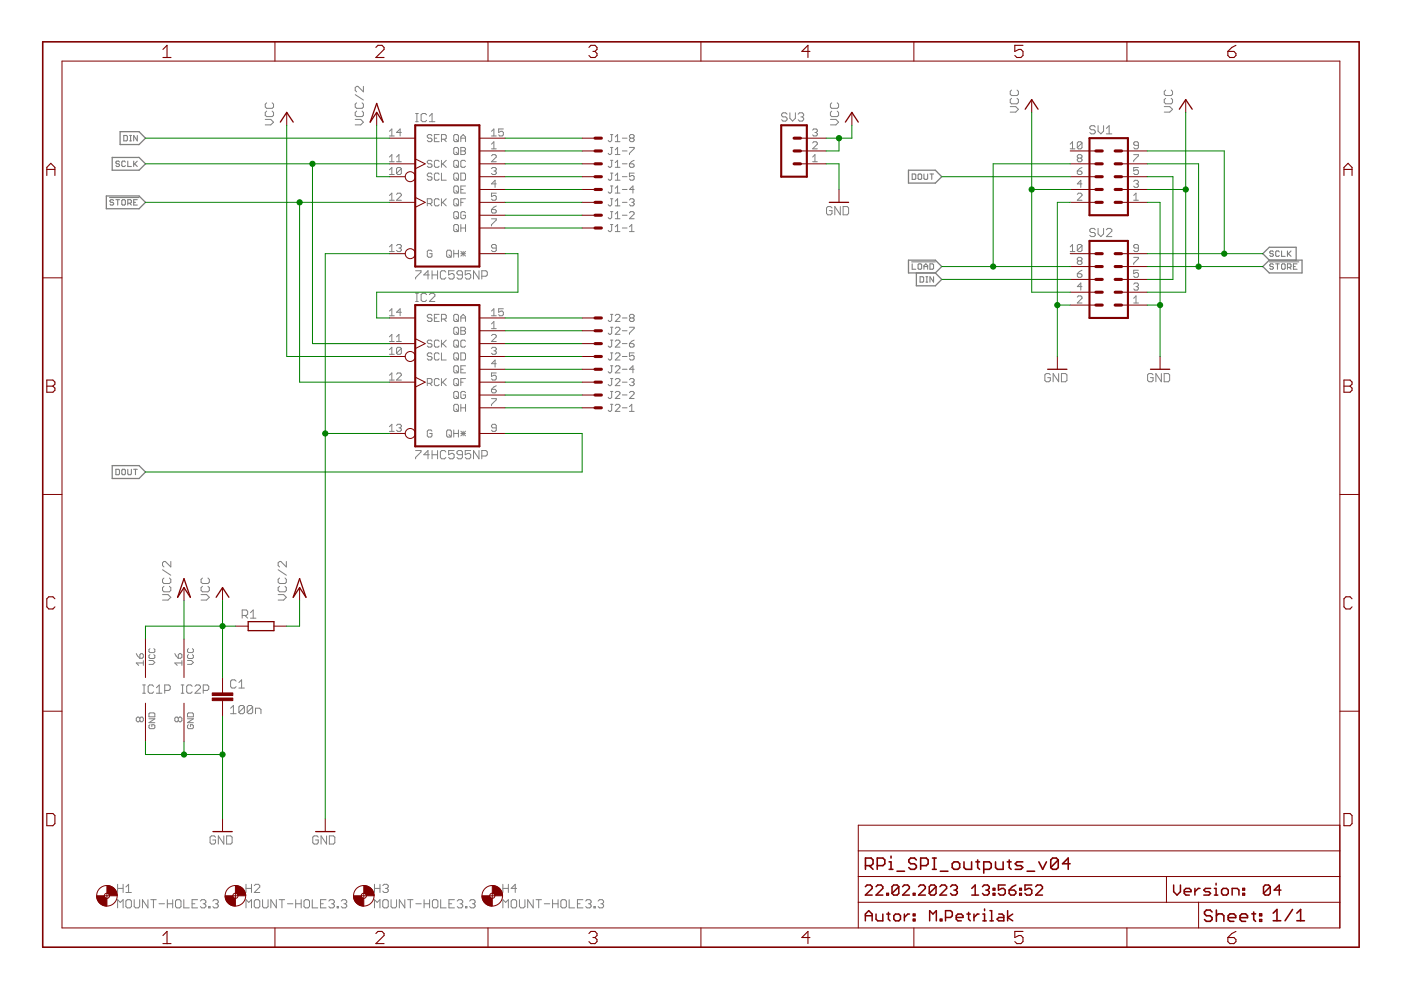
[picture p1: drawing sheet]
<svg xmlns="http://www.w3.org/2000/svg" width="297mm" height="210mm" viewBox="0 0 297 210" stroke-linecap="round" stroke-linejoin="round" font-family="sans-serif">
<g fill="none" stroke="#808080" stroke-width=".21">
<path d="M77 18.3v1.2l-1.1-1.2h-.3l-.3 .3v.6l.3 .3M214.5 19.1l-.3 .3v.6l.3 .3h1.1l.3-.3v-.6l-.3-.3M247.1 19.1l-.3 .3v.6l.3 .3h1.2l.3-.3v-.6l-.3-.3M56.2 25.3h1.2l.6 .6-.6 .6h-1.2M56.5 23.6l-.3 .3v.5l.3 .3h1.2l.3-.3v-.5l-.3-.3M56.5 21.8l-.3 .3v.6l.3 .3h1.2l.3-.3v-.6l-.3-.3M75.3 25.3h1.2l.5 .6-.5 .6h-1.2M75.3 20.1l1.7 1.1M75.6 23.6l-.3 .3v.5l.3 .3h1.2l.2-.3v-.5l-.2-.3M75.6 21.8l-.3 .3v.6l.3 .3h1.2l.2-.3v-.6l-.2-.3M82.6 34.3h1M82.6 37h1"/>
<path d="M82.6 36l.5-.5v1.5M82.6 27.8l.5-.5v1.5M82.6 33.3l.5-.5v1.5M82.6 28.8h1M84.1 34.3h1M84.1 33.3l.5-.5v1.5M85.1 35.8l-.3-.3h-.5l-.2 .3v1M85.1 35.8v1l-.3 .2h-.5l-.2-.2M85.1 35.8l-1 1M85.1 28.1h-1l.7-.8v1.5M88.1 25.8h.6M88.1 24.1h.6"/>
<path d="M88.4 24.1v1.7M90.4 24.3l-.3-.2h-.5l-.3 .2v1.2l.3 .3h.5l.3-.3M91 24.6l.6-.5v1.7M91 25.8h1.2M91.6 28.8l-.2-.3h-.6l-.2 .3v.2l.2 .3h.6l.2 .2-.2 .5h-.6l-.2-.2M91.6 34.2l-.2-.2h-.6l-.2 .2v.3l.2 .2h.6l.2 .5-.2 .3h-.6l-.2-.3M91.6 37l-.2-.3h-.6l-.2 .3v.2l.2 .3h.6l.2 .2-.2 .5h-.6l-.2-.2M92.1 29.3h.5M93.1 37l-.2-.3h-.5l-.3 .3v1l.3 .2h.5l.2-.2M93.1 34.2l-.2-.2h-.5l-.3 .2v1l.3 .3h.5l.2-.3M93.1 28.5h-1v1.5h1M93.6 36.7v1.5h1"/>
<path d="M93.6 29.5h.8l.2-.2v-.5l-.2-.3h-.8v1.5M93.6 34v1.5M93.9 34.7l.7 .8M94.1 29.5l.5 .5M94.6 34l-1 1M96.4 28.5h.5l.3 .3v1l-.3 .2h-.5l-.2-.2v-1zM96.4 31.3h.5l.3 .2v1l-.3 .3h-.5l-.2-.3v-1zM96.4 34h.5l.3 .2v1l-.3 .3h-.5l-.2-.3v-1zM96.4 36.7h.5l.3 .3v1l-.3 .2h-.5l-.2-.2v-1zM96.4 39.4h.5l.3 .3v1l-.3 .2h-.5l-.2-.2v-1zM96.7 32.3l.5 .5M96.7 29.5l.5 .5"/>
<path d="M96.7 35l.5 .5M96.7 37.7l.5 .5M97.7 30v-1l.5-.5 .5 .5v1M97.7 31.3h.7l.3 .2v.3l-.3 .2 .3 .3v.2l-.3 .3h-.7zM97.7 36.7h.7l.3 .3v1l-.3 .2h-.7zM97.7 32h.7M97.7 29.3h1M98.7 34.2l-.3-.2h-.4l-.3 .2v1l.3 .3h.4l.3-.3M98.7 39.4h-1v1.5h1M104.2 30.6l.5-.5v1.5M104.2 27.8l.5-.5v1.5M104.2 31.6h1"/>
<path d="M104.2 33l.3-.2h.5l.2 .2v.3l-1 1h1M104.2 35.8l.3-.3h.5l.2 .3v.2l-.2 .3M104.2 28.8h1M104.7 36.3h.3M105 36.3l.2 .2v.3l-.2 .2h-.5l-.3-.2M105.2 39h-1l.8-.8v1.5M106.7 27.3h-1v.8l.8-.3 .2 .3v.5l-.2 .2h-.5l-.3-.2M129.4 31.3h.5M129.4 34h.5M129.4 36.7h.5M129.4 39.4h.5M129.4 28.5h.5"/>
<path d="M129.7 31.3v1.2l-.3 .3h-.2l-.3-.3M129.7 34v1.2l-.3 .3h-.2l-.3-.3M129.7 36.7v1.3l-.3 .2h-.2l-.3-.2M129.7 39.4v1.3l-.3 .2h-.2l-.3-.2M129.7 28.5v1.3l-.3 .2h-.2l-.3-.2M130.5 32.8h.9M130.5 35.5h.9M130.5 38.2h.9M130.5 30h.9M130.5 29l.4-.5v1.5M130.5 31.8l.4-.5v1.5M130.5 34.5l.4-.5v1.5"/>
<path d="M130.5 37.2l.4-.5v1.5M130.5 39.9l.4-.5v1.5M132 32h.9M132 37.5h.9M132 34.7h.9M132 29.3h.9M133.5 31.3h1v.2l-1 1v.3M133.5 34.7h.7l.3 .3v.2l-.3 .3h-.5l-.2-.3zM133.7 29.3l-.2-.3v-.2l.2-.3h.5l.3 .3v.2l-.3 .3M133.7 29.3h.5M133.7 29.3l-.2 .2v.3l.2 .2h.5l.3-.2v-.3l-.3-.2M134.5 36.7h-1v.8l.4-.3h.3l.3 .3v.5l-.3 .2h-.5l-.2-.2"/>
<path d="M134.5 34l-.6 .2-.4 .5M166.9 24.2l-.3-.3h-.6l-.3 .3v.3l.3 .3h.6l.3 .3v.3l-.3 .3h-.6l-.3-.3M167.5 23.9v1.2l.5 .6 .6-.6v-1.2M169.2 24.2l.3-.3h.6l.3 .3v.3l-.3 .3M169.8 24.8h.3M170.1 24.8l.3 .3v.3l-.3 .3h-.6l-.3-.3M172.3 30.3l.2-.2h.5l.3 .2v.3l-1 1h1M172.3 34.3h1M172.3 27.6l.2-.3h.5l.3 .3v.2l-.3 .3M172.3 33.3l.5-.5v1.5M172.8 28.1h.2M173 28.1l.3 .2v.3l-.3 .2h-.5l-.2-.2"/>
<path d="M176.1 25.3h1.1l.6 .6-.6 .6h-1.1M176.3 23.6l-.2 .3v.5l.2 .3h1.2l.3-.3v-.5l-.3-.3M176.3 21.8l-.2 .3v.6l.2 .3h1.2l.3-.3v-.6l-.3-.3M214.2 22.6h1.1l.6 .6-.6 .6h-1.1M214.5 20.8l-.3 .3v.6l.3 .3h1.1l.3-.3v-.6l-.3-.3M226.9 31.6h1M226.9 30.6l.5-.5v1.5M228.4 36.3h.8l.2 .2v.3l-.2 .2h-.6l-.2-.2zM228.6 33.5l-.2 .3 .2 .5h.6l.2-.3v-.2l-.2-.3M228.6 33.5l-.2-.2 .2-.5h.6l.2 .2v.3l-.2 .2M228.6 33.5h.6M229.4 30.3v1l-.2 .3h-.6l-.2-.3"/>
<path d="M229.4 39h-1l.8-.8v1.5M229.4 30.3l-.2-.2h-.6l-.2 .2v1M229.4 35.5l-.5 .3-.5 .5M229.4 30.3l-1 1M232.2 26.9l-.3-.3h-.5l-.3 .3v.3l.3 .3h.5l.3 .3v.3l-.3 .3h-.5l-.3-.3M232.8 26.6v1.2l.6 .6 .6-.6v-1.2M234.6 28.4h1.1M234.6 27.2l.6-.6v1.8M240.4 32.8h1v.2l-1 1v.3M240.4 38.5l.2-.3h.5l.3 .3v.2l-.3 .3M240.9 39h.2M241.1 39l.3 .2v.3l-.3 .2h-.5l-.2-.2"/>
<path d="M241.4 30.8h-.8l-.2-.2v-.3l.2-.2h.5l.3 .2v1l-.3 .3h-.5l-.2-.3M241.4 35.5h-1v.8l.7-.3 .3 .3v.5l-.3 .2h-.5l-.2-.2M246.8 22.6h1.2l.6 .6-.6 .6h-1.2M247.1 20.8l-.3 .3v.6l.3 .3h1.2l.3-.3v-.6l-.3-.3M82.6 42.5h1M82.6 41.4l.5-.4v1.5M82.6 52.3l.5-.5v1.5M82.6 53.3h1M84.1 41.2l.2-.2h.5l.3 .2v.2l-1 1.1h1M84.1 52.1l.2-.3h.5l.3 .3v.2l-.3 .3M84.6 52.6h.2M84.8 52.6l.3 .3v.2l-.3 .2h-.5l-.2-.2"/>
<path d="M88.1 57.4h1.2v.3l-1.2 1.2v.3M90.6 43.2h.8l.2-.3v-.5l-.2-.3h-.8v1.5M91 58.3h-1.1l.8-.9v1.8M91.1 43.2l.5 .4M91.6 53.3l-.2-.3h-.6l-.2 .3v1l.2 .2h.6l.2-.2v-.5h-.5M91.6 58.3h1.2M91.6 57.4v1.8M92.8 57.4v1.8M93.1 42.4l-.2-.3h-.5l-.3 .3v1l.3 .2h.5l.2-.2M93.6 42.1v1.5M93.9 42.9l.7 .7M94.5 57.7l-.2-.3h-.6l-.3 .3v1.2l.3 .3h.6l.2-.3"/>
<path d="M94.6 42.1l-1 1.1M94.9 53h.5l.3 .3v1l-.3 .2h-.5l-.2-.2v-1zM95.2 54l.5 .5M96.2 53v1.5M96.2 53.8h1M96.3 57.4h-1.2v.9l.6-.3h.3l.3 .3v.6l-.3 .3h-.6l-.3-.3M96.4 42.1h.5l.3 .3v1l-.3 .2h-.5l-.2-.2v-1zM96.4 44.9h.5l.3 .2v1l-.3 .3h-.5l-.2-.3v-1zM96.4 47.6h.5l.3 .3v1l-.3 .2h-.5l-.2-.2v-1zM96.7 40.4l.5 .5M96.7 43.2l.5 .4M96.7 45.9l.5 .5"/>
<path d="M96.7 48.6l.5 .5M97.2 53v1.5M97.7 47.6v1.5M97.7 40.2h.5M97.7 42.9h.5M97.7 48.3h1M97.7 53.8h1M97.7 53.3l1 1M98 58.3h-.8l-.3-.3v-.3l.3-.3h.5l.3 .3v1.2l-.3 .3h-.5l-.3-.3M98.2 53.3v1M98.7 45.1l-.3-.2h-.4l-.3 .2v1l.3 .3h.4l.3-.3v-.5h-.5M98.7 47.6v1.5"/>
<path d="M98.7 42.1h-1v1.5M98.7 53.3l-1 1M99.8 57.4h-1.2v.9l.6-.3h.3l.3 .3v.6l-.3 .3h-.6l-.3-.3M101.6 57.4v1.8l-1.2-1.8v1.8M102.2 58.6h.8l.3-.3v-.6l-.3-.3h-.8v1.8M104.2 44.4h.8l.2 .3v.2l-.2 .3h-.5l-.3-.3zM104.2 46.4h1v.3l-1 .9v.3M105.2 41h-1v.7l.8-.3 .2 .3v.5l-.2 .3h-.5l-.3-.3M105.2 52.6h-.7l-.3-.3v-.2l.3-.3h.5l.2 .3v1l-.2 .2h-.5l-.3-.2M105.2 43.7l-.5 .2-.5 .5M129.4 42.1h.5M129.4 44.9h.5"/>
<path d="M129.4 47.6h.5M129.7 42.1v1.3l-.3 .2h-.2l-.3-.2M129.7 44.9v1.2l-.3 .3h-.2l-.3-.3M129.7 47.6v1.3l-.3 .2h-.2l-.3-.2M130.5 40.9h.9M130.5 43.6h.9M130.5 46.4h.9M130.5 49.1h.9M130.5 48.1l.4-.5v1.5M130.5 42.7l.4-.6v1.5M130.5 45.4l.4-.5v1.5M132 40.2h.9"/>
<path d="M132 42.9h.9M132 45.6h.9M132 48.3h.9M133.5 42.4l.2-.3h.5l.3 .3v.3l-.3 .2M133.5 45.1l.2-.2h.5l.3 .2v.3l-1 1h1M133.5 49.1h1M133.5 48.1l.4-.5v1.5M133.9 42.9h.3M134.2 42.9l.3 .3v.2l-.3 .2h-.5l-.2-.2M134.5 40.2h-1l.7-.8v1.5M176.4 44.1l-.3-.3h-.6l-.3 .3v1.2l.3 .3h.6l.3-.3v-.6h-.6M178.2 43.8v1.8l-1.2-1.8v1.8"/>
<path d="M178.8 43.8h.8l.3 .3v1.2l-.3 .3h-.8zM226.9 53.3h1M226.9 52.3l.5-.5v1.5M228.4 58h.8l.2 .3v.2l-.2 .3h-.6l-.2-.3zM228.4 41.2l.2-.2h.6l.2 .2v.2l-1 1.1h1M228.6 55.3l-.2-.2 .2-.5h.6l.2 .2v.3l-.2 .2M228.6 55.3l-.2 .3 .2 .5h.6l.2-.3v-.2l-.2-.3M228.6 55.3h.6M229.4 52.1v1l-.2 .2h-.6l-.2-.2M229.4 52.1l-.2-.3h-.6l-.2 .3v1M229.4 57.3l-1 .7M229.4 52.1l-1 1"/>
<path d="M232.2 48.7l-.3-.3h-.5l-.3 .3v.3l.3 .3h.5l.3 .3v.3l-.3 .3h-.5l-.3-.3M232.8 48.4v1.2l.6 .6 .6-.6v-1.2M234.6 48.7l.3-.3h.5l.3 .3v.3l-1.1 1.2h1.1M240.4 42.5h1M240.4 54.6h1v.2l-1 1v.3M240.4 41.4l.5-.4v1.5M241.4 52.6h-.8l-.2-.3v-.2l.2-.3h.5l.3 .3v1l-.3 .2h-.5l-.2-.2M241.4 57.3h-1v.7l.5-.2h.2l.3 .2v.5l-.3 .3h-.5l-.2-.3M82.6 66l.5-.5v1.5M82.6 71.4l.5-.5v1.5M82.6 74.1l.5-.5v1.5M82.6 79.6l.5-.5v1.5"/>
<path d="M82.6 72.4h1M82.6 75.1h1M82.6 67h1M84.1 79.3l.2-.2h.5l.3 .2v.3l-1 1h1M84.1 71.4l.5-.5v1.5M84.1 72.4h1M85.1 73.9l-.3-.3h-.5l-.2 .3v1M85.1 73.9v1l-.3 .2h-.5l-.2-.2M85.1 66.2h-1l.7-.7v1.5M85.1 73.9l-1 1M88.1 63.9h.6M88.1 62.2h.6"/>
<path d="M88.4 62.2v1.7M90.4 62.5l-.3-.3h-.5l-.3 .3v1.1l.3 .3h.5l.3-.3M91 62.5l.3-.3h.6l.3 .3v.3l-1.2 1.1h1.2M91.6 66.9l-.2-.2h-.6l-.2 .2v.3l.2 .2h.6l.2 .2-.2 .6h-.6l-.2-.3M91.6 72.3l-.2-.2h-.6l-.2 .2v.3l.2 .3h.6l.2 .5-.2 .2h-.6l-.2-.2M91.6 75.1l-.2-.3h-.6l-.2 .3v.2l.2 .3h.6l.2 .2-.2 .5h-.6l-.2-.2M92.1 67.4h.5M93.1 66.7h-1v1.5h1M93.1 72.3l-.2-.2h-.5l-.3 .2v1.1l.3 .2h.5l.2-.2M93.1 75.1l-.2-.3h-.5l-.3 .3v1l.3 .2h.5l.2-.2M93.6 67.6h.8l.2-.2v-.5l-.2-.2h-.8v1.5M93.6 72.1v1.5"/>
<path d="M93.6 74.8v1.5h1M93.9 72.9l.7 .7M94.1 67.6l.5 .6M94.6 72.1l-1 1M96.4 66.7h.5l.3 .2v1l-.3 .3h-.5l-.2-.3v-1zM96.4 69.4h.5l.3 .2v1l-.3 .3h-.5l-.2-.3v-1zM96.4 72.1h.5l.3 .2v1.1l-.3 .2h-.5l-.2-.2v-1.1zM96.4 74.8h.5l.3 .3v1l-.3 .2h-.5l-.2-.2v-1zM96.4 77.6h.5l.3 .2v1l-.3 .3h-.5l-.2-.3v-1zM96.7 70.4l.5 .5M96.7 73.1l.5 .5M96.7 75.8l.5 .5"/>
<path d="M96.7 78.5l.5 .6M96.7 67.6l.5 .6M97.7 68.2v-1l.5-.5 .5 .5v1M97.7 69.4h.7l.3 .2v.3l-.3 .2 .3 .3v.2l-.3 .3h-.7zM97.7 74.8h.7l.3 .3v1l-.3 .2h-.7zM97.7 70.1h.7M97.7 78.3h.5M97.7 67.4h1M98.7 72.3l-.3-.2h-.4l-.3 .2v1.1l.3 .2h.4l.3-.2M98.7 77.6h-1v1.5h1M104.2 66l.5-.5v1.5M104.2 68.7l.5-.5v1.5"/>
<path d="M104.2 71.2l.3-.3h.5l.2 .3v.2l-1 1h1M104.2 73.9l.3-.3h.5l.2 .3v.2l-.2 .3M104.2 69.7h1M104.2 67h1M104.7 74.4h.3M105 74.4l.2 .2v.3l-.2 .2h-.5l-.3-.2M105.2 79.1h-1v.7l.5-.2h.3l.2 .2v.5l-.2 .3h-.5l-.3-.3M105.2 77.1h-1l.8-.8v1.6M106.7 65.5h-1v.7l.5-.2h.3l.2 .2v.5l-.2 .3h-.5l-.3-.3M129.4 69.4h.5M129.4 72.1h.5M129.4 74.8h.5"/>
<path d="M129.4 77.6h.5M129.4 66.7h.5M129.7 69.4v1.2l-.3 .3h-.2l-.3-.3M129.7 72.1v1.3l-.3 .2h-.2l-.3-.2M129.7 74.8v1.3l-.3 .2h-.2l-.3-.2M129.7 77.6v1.2l-.3 .3h-.2l-.3-.3M129.7 66.7v1.2l-.3 .3h-.2l-.3-.3M130.5 66.9l.2-.2h.5l.2 .2v.3l-.9 1h.9M130.5 69.6l.2-.2h.5l.2 .2v.3l-.9 1h.9M130.5 75.1l.2-.3h.5l.2 .3v.2l-.9 1h.9M130.5 77.8l.2-.2h.5l.2 .2v.2l-.9 1.1h.9M130.5 72.3l.2-.2h.5l.2 .2v.3l-.9 1h.9"/>
<path d="M132 70.1h.9M132 78.3h.9M132 75.6h.9M132 72.9h.9M132 67.4h.9M133.5 69.4h1v.2l-1 1v.3M133.5 72.9h.7l.3 .2v.3l-.3 .2h-.5l-.2-.2zM133.7 67.4l-.2-.2v-.3l.2-.2h.5l.3 .2v.3l-.3 .2M133.7 67.4h.5M133.7 67.4l-.2 .2v.3l.2 .3h.5l.3-.3v-.3l-.3-.2M134.5 74.8h-1v.8l.4-.3h.3l.3 .3v.5l-.3 .2h-.5l-.2-.2M134.5 78.3h-1l.7-.7v1.5"/>
<path d="M134.5 72.1l-.6 .2-.4 .6M222.7 79.5l-.3-.3h-.6l-.3 .3v1.1l.3 .3h.6l.3-.3v-.5h-.6M224.5 79.2v1.7l-1.2-1.7v1.7M225 79.2h.9l.3 .3v1.1l-.3 .3h-.9zM228.4 63l.2-.3h.6l.2 .3v.2l-1 1h1M229.4 60.8h-1l.8-.8v1.5M240.4 63.2l.5-.5v1.5M240.4 60.3l.2-.3h.5l.3 .3v.2l-.3 .3M240.4 64.2h1M240.9 60.8h.2M241.1 60.8l.3 .2v.3l-.3 .2h-.5l-.2-.2M244.5 79.5l-.3-.3h-.6l-.3 .3v1.1l.3 .3h.6l.3-.3v-.5h-.6"/>
<path d="M246.2 79.2v1.7l-1.1-1.7v1.7M246.8 79.2h.9l.3 .3v1.1l-.3 .3h-.9zM82.6 90.5l.5-.5v1.5M82.6 80.6h1M82.6 91.5h1M84.1 90.2l.2-.2h.5l.3 .2v.3l-.3 .2M84.6 90.7h.2M84.8 90.7l.3 .3v.2l-.3 .3h-.5l-.2-.3M88.1 95.5h1.2v.3l-1.2 1.2v.3M90.6 81.3h.8l.2-.3v-.5l-.2-.2h-.8v1.5M91 96.4h-1.1l.8-.9v1.8M91.1 81.3l.5 .5"/>
<path d="M91.6 91.4l-.2-.2h-.6l-.2 .2v1l.2 .3h.6l.2-.3v-.5h-.5M91.6 95.5v1.8M91.6 96.4h1.2M92.8 95.5v1.8M93.1 80.5l-.2-.2h-.5l-.3 .2v1l.3 .3h.5l.2-.3M93.6 80.3v1.5M93.9 81l.7 .8M94.5 95.8l-.2-.3h-.6l-.3 .3v1.2l.3 .3h.6l.2-.3M94.6 80.3l-1 1M94.9 91.2h.5l.3 .2v1l-.3 .3h-.5l-.2-.3v-1zM95.2 92.2l.5 .5M96.2 91.2v1.5"/>
<path d="M96.2 91.9h1M96.3 95.5h-1.2v.9l.6-.3h.3l.3 .3v.6l-.3 .3h-.6l-.3-.3M96.4 80.3h.5l.3 .2v1l-.3 .3h-.5l-.2-.3v-1zM96.4 83h.5l.3 .2v1l-.3 .3h-.5l-.2-.3v-1zM96.4 85.7h.5l.3 .3v1l-.3 .2h-.5l-.2-.2v-1zM96.7 81.3l.5 .5M96.7 84l.5 .5M96.7 86.7l.5 .5M97.2 91.2v1.5M97.7 85.7v1.5M97.7 81h.5M97.7 86.5h1"/>
<path d="M97.7 91.9h1M97.7 91.4l1 1M98 96.4h-.8l-.3-.3v-.3l.3-.3h.5l.3 .3v1.2l-.3 .3h-.5l-.3-.3M98.2 91.4v1M98.7 83.2l-.3-.2h-.4l-.3 .2v1l.3 .3h.4l.3-.3v-.5h-.5M98.7 85.7v1.5M98.7 80.3h-1v1.5M98.7 91.4l-1 1M99.8 95.5h-1.2v.9l.6-.3h.3l.3 .3v.6l-.3 .3h-.6l-.3-.3M101.6 95.5v1.8l-1.2-1.8v1.8M102.2 96.7h.8l.3-.3v-.6l-.3-.3h-.8v1.8M104.2 82.5h.8l.2 .3v.2l-.2 .3h-.5l-.3-.3z"/>
<path d="M104.2 84.5h1v.3l-1 1v.2M105.2 90.7h-.7l-.3-.2v-.3l.3-.2h.5l.2 .2v1l-.2 .3h-.5l-.3-.3M105.2 81.8l-1 .7M129.4 80.3h.5M129.4 83h.5M129.4 85.7h.5M129.7 80.3v1.2l-.3 .3h-.2l-.3-.3M129.7 83v1.2l-.3 .3h-.2l-.3-.3M129.7 85.7v1.3l-.3 .2h-.2l-.3-.2M130.5 80.5l.2-.2h.5l.2 .2v.3l-.9 1h.9M130.5 83.2l.2-.2h.5l.2 .2v.3l-.9 1h.9M130.5 86l.2-.3h.5l.2 .3v.2l-.9 1h.9"/>
<path d="M132 81h.9M132 83.7h.9M132 86.5h.9M133.5 83.2l.2-.2h.5l.3 .2v.3l-1 1h1M133.5 80.5l.2-.2h.5l.3 .2v.3l-.3 .2M133.5 87.2h1M133.5 86.2l.4-.5v1.5M133.9 81h.3M134.2 81l.3 .3v.2l-.3 .3h-.5l-.2-.3M36.2 119v1.2l-1.1-1.2h-.3l-.3 .3v.6l.3 .3M60.7 119v1.2l-1.2-1.2h-.2l-.3 .3v.6l.3 .3M28.9 138.6l.8 1"/>
<path d="M29.9 138.6h.2l.3 .2v.5l-.3 .3h-.4v-.8zM31.8 137.5l-.2 .2v.5l.2 .2h.8l.2-.2v-.5l-.2-.2M31.8 138.8l-.2 .2v.4l.2 .2h.8l.2-.2v-.4l-.2-.2M34.5 126.1h1.1l.6 .5-.6 .6h-1.1M34.5 120.8l1.7 1.2M34.8 124.3l-.3 .3v.6l.3 .3h1.1l.3-.3v-.6l-.3-.3M34.8 122.6l-.3 .3v.5l.3 .3h1.1l.3-.3v-.5l-.3-.3M37.1 138.6l.7 1M37.8 138.8l.3-.2h.2l.3 .2v.5l-.3 .3h-.5zM40 138.8l-.2 .2v.4l.2 .2h.8l.2-.2v-.4l-.2-.2M40 137.5l-.2 .2v.5l.2 .2h.8l.2-.2v-.5l-.2-.2M42.6 126.1h1.2l.6 .5-.6 .6h-1.2"/>
<path d="M42.9 124.3l-.3 .3v.6l.3 .3h1.2l.3-.3v-.6l-.3-.3M42.9 122.6l-.3 .3v.5l.3 .3h1.2l.3-.3v-.5l-.3-.3M51.4 130.5h.8l.3-.3v-.6l-.3-.3h-.8v1.8M51.9 130.5l.6 .6M53.1 129.9l.6-.6v1.8M53.1 131.1h1.2M59 126.1h1.1l.6 .5-.6 .6h-1.1M59 120.8l1.7 1.2M59.3 124.3l-.3 .3v.6l.3 .3h1.1l.3-.3v-.6l-.3-.3M59.3 122.6l-.3 .3v.5l.3 .3h1.1l.3-.3v-.5l-.3-.3M29.7 152.3v.5M29.7 152.3l-.3-.3h-.3l-.2 .3v.5l.2 .2h.3l.3-.2"/>
<path d="M29.7 152.3l.2-.3h.2l.3 .3v.5l-.3 .2h-.2l-.2-.2M30.2 147h.6M30.2 145.2h.6M30.4 140.1v1M30.4 140.6h-1.5l.5 .5M30.5 145.2v1.8M31.6 151.3l.2-.1h.8l.2 .1v.7h-1.2zM31.6 152.4h1.2l-1.2 .8h1.2M31.6 140h.8l.4 .5-.4 .4h-.8M31.8 153.6l-.2 .3v.4l.2 .2h.8l.2-.2v-.4l-.2-.3h-.4v.5M32.6 145.5l-.3-.3h-.6l-.3 .3v1.2l.3 .3h.6l.3-.3M33.2 147h1.1"/>
<path d="M33.2 145.8l.6-.6v1.8M34.9 146.4h.9l.3-.3v-.6l-.3-.3h-.9v1.8M37.8 152.3l.3-.3h.2l.3 .3v.5l-.3 .2h-.2l-.3-.2M37.8 152.3l-.2-.3h-.3l-.2 .3v.5l.2 .2h.3l.2-.2M37.8 152.3v.5M38.4 147h.6M38.4 145.2h.6M38.6 140.6h-1.5l.5 .5M38.6 140.1v1M38.7 145.2v1.8M39.8 152.4h1.2l-1.2 .8h1.2M39.8 151.3l.2-.1h.8l.2 .1v.7h-1.2z"/>
<path d="M39.8 140h.8l.4 .5-.4 .4h-.8M40 153.6l-.2 .3v.4l.2 .2h.8l.2-.2v-.4l-.2-.3h-.4v.5M40.7 145.5l-.3-.3h-.5l-.3 .3v1.2l.3 .3h.5l.3-.3M41.3 145.5l.3-.3h.6l.3 .3v.3l-1.2 1.2h1.2M43.1 146.4h.9l.3-.3v-.6l-.3-.3h-.9v1.8M48.9 150.2l.6-.6v1.7M48.9 151.3h1.2M50.1 144.4l-.3-.3h-.6l-.3 .3v1.2l.3 .3h.6l.3-.3M50.7 145.9h1.1M50.7 144.7l.5-.6v1.8M51.8 149.9v1.1l-.3 .3h-.6l-.2-.3M51.8 149.9l-.3-.3h-.6l-.2 .3v1.1"/>
<path d="M51.8 149.9l-1.1 1.1M53.6 149.9v1.1l-.3 .3h-.6l-.3-.3M53.6 149.9l-.3-.3h-.6l-.3 .3v1.1M53.6 149.9l-1.2 1.1M54.2 151.3v-1.1h.8l.3 .3v.8M45.7 177.5l-.3-.3h-.6l-.3 .3v1.2l.3 .3h.6l.3-.3v-.6h-.6M47.5 177.2v1.8l-1.2-1.8v1.8M48 177.2h.9l.3 .3v1.2l-.3 .3h-.9zM67.5 177.5l-.3-.3h-.6l-.3 .3v1.2l.3 .3h.6l.3-.3v-.6h-.6M69.2 177.2v1.8l-1.1-1.8v1.8M69.8 177.2h.9l.3 .3v1.2l-.3 .3h-.9zM24.9 187.5v1.7"/>
<path d="M24.9 192.5v-1.7l.6 .5 .6-.5v1.7M24.9 188.4h1.2M26.1 187.5v1.7M26.7 189.2h1.2M26.7 188.1l.6-.6v1.7M27 190.8h.6l.3 .3v1.1l-.3 .3h-.6l-.3-.3v-1.1zM28.4 190.8v1.4l.3 .3h.6l.3-.3v-1.4M31.4 190.8v1.7l-1.2-1.7v1.7M32 190.8h1.1M32.5 190.8v1.7M33.7 191.6h1.2M35.5 191.6h1.1"/>
<path d="M35.5 190.8v1.7M36.6 190.8v1.7M37.5 190.8h.6l.3 .3v1.1l-.3 .3h-.6l-.3-.3v-1.1zM39 190.8v1.7h1.1M40.7 191.6h.6M41.9 190.8h-1.2v1.7h1.2M42.5 191.1l.3-.3h.5l.3 .3v.2l-.3 .3M43.1 191.6h.2M43.3 191.6l.3 .3v.3l-.3 .3h-.5l-.3-.3M44.2 192.2h.3v.3h-.3zM45.1 191.1l.3-.3h.6l.3 .3v.2l-.3 .3M45.7 191.6h.3"/>
<path d="M46 191.6l.3 .3v.3l-.3 .3h-.6l-.3-.3M52.2 187.5v1.7M52.2 192.5v-1.7l.5 .5 .6-.5v1.7M52.2 188.4h1.1M53.3 187.5v1.7M53.9 187.8l.3-.3h.6l.3 .3v.3l-1.2 1.1h1.2M54.2 190.8h.6l.3 .3v1.1l-.3 .3h-.6l-.3-.3v-1.1zM55.7 190.8v1.4l.3 .3h.5l.3-.3v-1.4M58.6 190.8v1.7l-1.2-1.7v1.7M59.2 190.8h1.1M59.8 190.8v1.7M60.9 191.6h1.2"/>
<path d="M62.7 191.6h1.2M62.7 190.8v1.7M63.9 190.8v1.7M64.7 190.8h.6l.3 .3v1.1l-.3 .3h-.6l-.2-.3v-1.1zM66.2 190.8v1.7h1.2M68 191.6h.5M69.1 190.8h-1.1v1.7h1.1M69.7 191.1l.3-.3h.6l.3 .3v.2l-.3 .3M70.3 191.6h.3M70.6 191.6l.3 .3v.3l-.3 .3h-.6l-.3-.3M71.5 192.2h.3v.3h-.3zM72.3 191.1l.3-.3h.6l.3 .3v.2l-.3 .3"/>
<path d="M72.9 191.6h.3M73.2 191.6l.3 .3v.3l-.3 .3h-.6l-.3-.3M79.4 187.5v1.7M79.4 192.5v-1.7l.6 .5 .6-.5v1.7M79.4 188.4h1.2M80.6 187.5v1.7M81.2 187.8l.2-.3h.6l.3 .3v.3l-.3 .3M81.4 190.8h.6l.3 .3v1.1l-.3 .3h-.6l-.2-.3v-1.1zM81.7 188.4h.3M82 188.4l.3 .3v.2l-.3 .3h-.6l-.2-.3M82.9 190.8v1.4l.3 .3h.6l.3-.3v-1.4M85.8 190.8v1.7l-1.1-1.7v1.7"/>
<path d="M86.4 190.8h1.2M87 190.8v1.7M88.2 191.6h1.1M89.9 191.6h1.2M89.9 190.8v1.7M91.1 190.8v1.7M92 190.8h.6l.2 .3v1.1l-.2 .3h-.6l-.3-.3v-1.1zM93.4 190.8v1.7h1.2M95.2 191.6h.6M96.4 190.8h-1.2v1.7h1.2M96.9 191.1l.3-.3h.6l.3 .3v.2l-.3 .3M97.5 191.6h.3"/>
<path d="M97.8 191.6l.3 .3v.3l-.3 .3h-.6l-.3-.3M98.7 192.2h.3v.3h-.3zM99.6 191.1l.3-.3h.6l.2 .3v.2l-.2 .3M100.2 191.6h.3M100.5 191.6l.2 .3v.3l-.2 .3h-.6l-.3-.3M106.6 187.5v1.7M106.6 192.5v-1.7l.6 .5 .6-.5v1.7M106.6 188.4h1.2M107.8 187.5v1.7M108.7 190.8h.5l.3 .3v1.1l-.3 .3h-.5l-.3-.3v-1.1zM109.5 188.4h-1.1l.8-.9v1.7M110.1 190.8v1.4l.3 .3h.6l.3-.3v-1.4"/>
<path d="M113.1 190.8v1.7l-1.2-1.7v1.7M113.6 190.8h1.2M114.2 190.8v1.7M115.4 191.6h1.2M117.2 191.6h1.1M117.2 190.8v1.7M118.3 190.8v1.7M119.2 190.8h.6l.3 .3v1.1l-.3 .3h-.6l-.3-.3v-1.1zM120.7 190.8v1.7h1.1M122.4 191.6h.6M123.6 190.8h-1.2v1.7h1.2M124.2 191.1l.3-.3h.6l.2 .3v.2l-.2 .3"/>
<path d="M124.8 191.6h.3M125.1 191.6l.2 .3v.3l-.2 .3h-.6l-.3-.3M125.9 192.2h.3v.3h-.3zM126.8 191.1l.3-.3h.6l.3 .3v.2l-.3 .3M127.4 191.6h.3M127.7 191.6l.3 .3v.3l-.3 .3h-.6l-.3-.3"/>
</g>
<path d="M23.8 33.4h5.7l1.3 1.3-1.3 1.4h-5.7zM25.5 27.9h4l1.3 1.4-1.3 1.3h-4zM192.6 36.1h5.7l1.4 1.4-1.4 1.3h-5.7zM22.5 41.6h7l1.3 1.3-1.3 1.4h-7zM192.6 55.2h5.7l1.4 1.3-1.4 1.4h-5.7zM194.3 57.9v2.7h4l1.4-1.4-1.4-1.3M267.7 56.5l1.4-1.3h7v2.7h-7zM269.1 55.2l-1.4-1.4 1.4-1.4h5.7v2.8M23.8 98.7h5.7l1.3 1.4-1.3 1.4h-5.7z" fill="none" stroke="#808080" stroke-width=".28"/>
<g fill="none" stroke="#808080" stroke-width=".23">
<path d="M25.3 34.4l-.2-.2h-.3l-.2 .2 .2 .3h.3l.2 .2-.2 .4h-.3l-.2-.2M26.2 28.7h.6l.2 .2v.8l-.2 .2h-.6zM26.6 34.4l-.2-.2h-.4l-.2 .2v.7l.2 .2h.4l.2-.2M27.1 34.2v1.1h.8M27.5 29.9h.4M27.5 28.7h.4M27.7 28.7v1.2M28.3 34.2v1.1M28.5 34.7l.6 .6M29.1 28.7v1.2l-.8-1.2v1.2M29.1 34.2l-.8 .7M193.4 36.9h.6l.2 .2v.7l-.2 .2h-.6z"/>
<path d="M194.8 36.9h.4l.2 .2v.7l-.2 .2h-.4l-.2-.2v-.7zM195.9 36.9v.9l.2 .2h.4l.2-.2v-.9M197.2 36.9h.7M197.5 36.9v1.1M23.2 41.9h6.3M24.1 42.5l-.2-.2h-.4l-.2 .4 .2 .2h.4l.2 .4-.2 .2h-.4l-.2-.2M24.6 42.3h.7M25 42.3v1.2M26 42.3h.4l.2 .2v.8l-.2 .2h-.4l-.2-.2v-.8zM27.1 43.1h.6l.2-.2v-.4l-.2-.2h-.6v1.2M27.5 43.1l.4 .4M28.3 42.9h.4"/>
<path d="M29.1 42.3h-.8v1.2h.8M193.3 55.5h5M193.4 55.9v1.2h.8M194.8 55.9h.4l.2 .2v.8l-.2 .2h-.4l-.2-.2v-.8zM195.1 58.7h.5l.2 .2v.7l-.2 .2h-.5zM195.9 56.5h.8M195.9 57.1v-.8l.4-.4 .4 .4v.8M196.3 59.8h.4M196.3 58.7h.4M196.5 58.7v1.1M197.2 55.9h.5l.2 .2v.8l-.2 .2h-.5zM197.9 58.7v1.1l-.7-1.1v1.1"/>
<path d="M269.1 55.5h6.3M270 56.1l-.2-.2h-.4l-.2 .4 .2 .2h.4l.2 .4-.2 .2h-.4l-.2-.2M270 53.4l-.2-.2h-.4l-.2 .4 .2 .2h.4l.2 .4-.2 .2h-.4l-.2-.2M270.5 55.9h.7M270.8 55.9v1.2M271.2 53.4l-.2-.2h-.3l-.2 .2v.8l.2 .2h.3l.2-.2M271.7 53.2v1.2h.8M271.9 55.9h.4l.2 .2v.8l-.2 .2h-.4l-.2-.2v-.8zM273 56.7h.5l.2-.2v-.4l-.2-.2h-.5v1.2M273 53.2v1.2M273.2 53.8l.5 .6M273.3 56.7l.4 .4"/>
<path d="M273.7 53.2l-.7 .8M274.2 56.5h.4M275 55.9h-.8v1.2h.8M24.6 99.5h.5l.2 .2v.8l-.2 .1h-.5zM26 99.5h.4l.2 .2v.8l-.2 .1h-.4l-.2-.1v-.8zM27.1 99.5v1l.2 .1h.4l.2-.1v-1M28.3 99.5h.8M28.7 99.5v1.1"/>
</g>
<g fill="none" stroke="#800000" stroke-width=".21">
<path d="M13.1 13h271v183.7h-271zM58.3 8.9v4.1M103.5 8.9v4.1M148.6 8.9v4.1M193.8 8.9v4.1M238.9 8.9v4.1M60.8 23.8v2.8M79.9 23.8v2.8M82.6 34.7h5.4M82.6 37.5h3.3M82.6 29.3h5.4M88 33.7l2.1 1-2.1 1.1"/>
<path d="M101.6 32h5.5M101.6 34.7h5.5M101.6 37.5h5.5M101.6 29.3h5.5M123.4 32h2.8M123.4 34.7h2.8M123.4 37.5h2.8M123.4 29.3h2.8M169.7 32h5.5M169.7 34.7h5.5M169.7 29.3h5.5M180.6 23.8v2.8"/>
<path d="M218.7 21.1v2.7M226.9 32h5.4M226.9 34.7h5.4M226.9 37.5h5.4M237.8 32h5.4M237.8 34.7h5.4M237.8 37.5h5.4M251.4 21.1v2.7M9.1 58.9h4M82.6 42.9h5.4M82.6 53.8h3.3M88 41.8l2.1 1.1-2.1 1.1"/>
<path d="M101.6 40.2h5.5M101.6 42.9h5.5M101.6 45.6h5.5M101.6 48.3h5.5M101.6 53.8h5.5M123.4 40.2h2.8M123.4 42.9h2.8M123.4 45.6h2.8M123.4 48.3h2.8M177.9 40.2v2.7M226.9 40.2h5.4M226.9 42.9h5.4"/>
<path d="M226.9 53.8h5.4M226.9 59.2h5.4M226.9 56.5h5.4M237.8 40.2h5.4M237.8 42.9h5.4M237.8 53.8h5.4M237.8 59.2h5.4M237.8 56.5h5.4M284.1 58.9h4.1M82.6 72.9h5.4M82.6 75.6h3.3M82.6 67.4h5.4"/>
<path d="M88 71.8l2.1 1.1-2.1 1M88 80l2.1 1-2.1 1.1M101.6 70.1h5.5M101.6 72.9h5.5M101.6 75.6h5.5M101.6 78.3h5.5M101.6 67.4h5.5M123.4 70.1h2.8M123.4 72.9h2.8M123.4 75.6h2.8M123.4 78.3h2.8M123.4 67.4h2.8"/>
<path d="M224.2 75.6v2.7M226.9 64.7h5.4M226.9 62h5.4M237.8 64.7h5.4M237.8 62h5.4M246 75.6v2.7M82.6 81h5.4M82.6 91.9h3.3M101.6 81h5.5M101.6 83.8h5.5M101.6 86.5h5.5M101.6 91.9h5.5"/>
<path d="M123.4 81h2.8M123.4 83.8h2.8M123.4 86.5h2.8M9.1 104.8h4M284.1 104.8h4.1M30.8 135.5v8.2M39 124.6v2.7M39 135.5v8.2M47.2 124.6v2.7M49.9 132.8h2.7M58.1 132.8h2.7M63.5 124.6v2.7"/>
<path d="M9.1 150.8h4M30.8 149.1v8.2M39 149.1v8.2M47.2 143.7v3.2M47.2 148.5v3.3M284.1 150.8h4.1M47.2 173.6v2.7M69 173.6v2.7M284.1 175h-102.1v21.7M22.1 189.9h1.1M22.7 189.4v1.1M49.4 189.9h1"/>
<path d="M49.9 189.4v1.1M58.3 196.7v4.1M76.6 189.9h1.1M77.1 189.4v1.1M103.5 196.7v4.1M103.8 189.9h1.1M104.4 189.4v1.1M148.6 196.7v4.1M182 191.3h102.1M182 185.8h102.1M182 180.4h102.1M193.8 196.7v4.1"/>
<path d="M238.9 196.7v4.1M247.3 185.8v5.5M254.1 191.3v5.4"/>
<circle cx="87" cy="37.5" r="1.06"/>
<circle cx="87" cy="53.8" r="1.06"/>
<circle cx="87" cy="75.6" r="1.06"/>
<circle cx="87" cy="91.9" r="1.06"/>
<circle cx="22.7" cy="189.9" r="2.18"/>
<circle cx="22.7" cy="189.9" r=".55"/>
<circle cx="49.9" cy="189.9" r="2.18"/>
<circle cx="49.9" cy="189.9" r=".55"/>
<circle cx="77.1" cy="189.9" r="2.18"/>
<circle cx="77.1" cy="189.9" r=".55"/>
<circle cx="104.4" cy="189.9" r="2.18"/>
<circle cx="104.4" cy="189.9" r=".55"/>
</g>
<g fill="none" stroke="#800000" stroke-width=".34">
<path d="M9.1 8.9h279.1v191.9h-279.1zM183.5 183.5h1.2l.4-.4v-.8l-.4-.4h-1.2v2.4M184.3 183.5l.8 .8M186 183.5h1.2l.4-.4v-.8l-.4-.4h-1.2v2.4M188.5 182.7h.4v1.6M188.5 184.3h.8M188.9 181.5v.4M190.2 184.7h1.6M194.3 182.3l-.4-.4h-.8l-.4 .4v.4l.4 .4h.8l.4 .4v.4l-.4 .4h-.8l-.4-.4M195.2 183.5h1.2l.4-.4v-.8l-.4-.4h-1.2v2.4M197.7 181.9h.8M197.7 184.3h.8"/>
<path d="M198.1 181.9v2.4M199.4 184.7h1.6M202.3 182.7h.8l.4 .4v.8l-.4 .4h-.8l-.4-.4v-.8zM204.4 182.7v1.2l.4 .4h1.2v-1.6M206.9 182.7h.8M207.3 182.3v1.6l.4 .4M208.6 184.3h1.2l.4-.4v-.8l-.4-.4h-1.2v2.4M211.1 182.7v1.2l.4 .4h1.2v-1.6M213.6 182.7h.8M214 182.3v1.6l.4 .4M216.9 182.7h-1.3l-.4 .4 .4 .4h.9l.4 .4-.4 .4h-1.3M217.8 184.7h1.6"/>
<path d="M220.3 182.7l.8 1.6 .8-1.6M224.4 182.3l-.4-.4h-.8l-.4 .4v1.6M224.4 182.3v1.6l-.4 .4h-.8l-.4-.4M224.4 182.3l-1.6 1.6M226.9 183.1h-1.6l1.2-1.2v2.4M257 193.4l-.4-.4h-.8l-.4 .4v.4l.4 .4h.8l.4 .4v.4l-.4 .3h-.8l-.4-.3M257.9 193v2.3M257.9 194.2l.4-.4h.8l.4 .4v1.1M260.4 194.6h1.6v-.4l-.4-.4h-.8l-.4 .4v.8l.4 .3h.8M262.9 194.6h1.6v-.4l-.4-.4h-.8l-.4 .4v.8l.4 .3h.8M265.4 193.8h.8M265.8 193.4v1.6l.4 .3"/>
<path d="M267.1 193.8h.4v.4h-.4zM267.1 195h.4v.3h-.4zM269.9 193.6l.8-.8v2.4M269.9 195.2h1.6M274 192.8l-1.5 2.4M275 195.2h1.6M275 193.6l.8-.8v2.4"/>
</g>
<g fill="none" stroke="#800000" stroke-width=".32">
<path d="M183.5 188l.3-.4h.8l.3 .4v.4l-1.4 1.4h1.4M183.5 195.2v-1.4l.7-.7 .7 .7v1.4M183.5 194.2h1.4M185.7 188l.4-.4h.7l.4 .4v.4l-1.5 1.4h1.5M185.7 193.8v1.1l.4 .3h1.1v-1.4M188 189.4h.4v.4h-.4zM188 193.8h.7M188.4 193.4v1.5l.3 .3M189.5 194.2l.4-.4h.7l.3 .4v.7l-.3 .3h-.7l-.4-.3zM190.6 188v1.4l-.4 .4h-.7l-.4-.4M190.6 188l-.4-.4h-.7l-.4 .4v1.4M190.6 188l-1.5 1.4"/>
<path d="M191.4 188l.3-.4h.7l.4 .4v.4l-1.4 1.4h1.4M191.7 193.8v1.4M192.8 193.8h-.3l-.8 .7M193.6 189.4h.4v.4h-.4zM193.6 193.8h.4v.4h-.4zM193.6 194.9h.4v.3h-.4zM194.8 188l.3-.4h.7l.4 .4v.4l-1.4 1.4h1.4M197.1 195.2v-2.1l.7 .7 .7-.7v2.1M198.5 188v1.4l-.4 .4h-.7l-.4-.4M198.5 188l-.4-.4h-.7l-.4 .4v1.4M198.5 188l-1.5 1.4M199.3 188l.3-.4h.7l.4 .4v.4l-1.4 1.4h1.4"/>
<path d="M199.3 194.9h.4v.3h-.4zM200.5 194.5h1l.4-.3v-.8l-.4-.3h-1v2.1M201.5 188l.4-.4h.7l.4 .4v.4l-.4 .3M202.2 188.7h.4M202.6 188.7l.4 .4v.3l-.4 .4h-.7l-.4-.4M202.7 194.5h1.5v-.3l-.4-.4h-.7l-.4 .4v.7l.4 .3h.7M205 193.8h.7M205.4 193.4v1.5l.3 .3M206 189.8h1.5M206 188.4l.8-.8v2.2M206.5 193.8v1.4M207.6 193.8h-.4l-.7 .7"/>
<path d="M208.3 188l.4-.4h.7l.3 .4v.4l-.3 .3M208.4 195.2h.7M208.4 193.8h.3v1.4M208.7 192.7v.4M209 188.7h.4M209.4 188.7l.3 .4v.3l-.3 .4h-.7l-.4-.4M209.9 195.2h.7M209.9 193.1h.3v2.1M210.6 189.4h.3v.4h-.3zM210.6 188.4h.3v.3h-.3zM211.8 193.8h.7l.3 .4v1h-1l-.4-.3 .4-.4h1M213.1 187.6h-1.4v1.1l.7-.3h.4l.3 .3v.7l-.3 .4h-.8l-.3-.4"/>
<path d="M213.6 193.1v2.1M214 188.7h1l.4 .4v.3l-.4 .4h-.7l-.3-.4zM214.7 193.8l-1.1 .7 1.1 .7M215.4 187.6l-.7 .4-.7 .7M216.2 189.4h.4v.4h-.4zM216.2 188.4h.4v.3h-.4zM218.8 187.6h-1.5v1.1l.7-.3h.4l.4 .3v.7l-.4 .4h-.7l-.4-.4M219.6 188l.3-.4h.8l.3 .4v.4l-1.4 1.4h1.4M248.8 187.6v1.5l.8 .7 .7-.7v-1.5M251.1 189.1h1.4v-.4l-.3-.3h-.8l-.3 .3v.7l.3 .4h.8M253.3 188.4v1.4M254.4 188.4h-.3l-.8 .7"/>
<path d="M256.7 188.4h-1.1l-.4 .3 .4 .4h.7l.4 .3-.4 .4h-1.1M257.5 189.8h.7M257.5 188.4h.3v1.4M257.8 187.3v.3M259.3 188.4h.8l.3 .3v.7l-.3 .4h-.8l-.3-.4v-.7zM261.2 189.8v-1.4h1.1l.4 .3v1.1M263.5 189.4h.4v.4h-.4zM263.5 188.4h.4v.3h-.4zM269.3 188v1.4l-.3 .4h-.8l-.3-.4M269.3 188l-.3-.4h-.8l-.3 .4v1.4M269.3 188l-1.4 1.4M271.6 188.7h-1.4l1-1.1v2.2"/>
</g>
<g fill="none" stroke="#800000" stroke-width=".23">
<path d="M34.5 10.5l.9-.9v2.6M34.5 12.2h1.8M79.7 10.1l.4-.5h.9l.4 .5v.4l-1.7 1.7h1.7M124.9 10.1l.4-.5h.9l.4 .5v.4l-.4 .4M125.7 10.9h.5M126.2 10.9l.4 .4v.5l-.4 .4h-.9l-.4-.4M171.7 10.9h-1.7l1.3-1.3v2.6M216.9 9.6h-1.7v1.3l.8-.4h.5l.4 .4v.9l-.4 .4h-.9l-.4-.4M260.3 10.9h1.3l.4 .4v.5l-.4 .4h-.8l-.5-.4zM262 9.6l-.8 .5-.9 .8M9.9 37.2v-1.7l.9-.9 .8 .9v1.7M9.9 35.9h1.7"/>
<path d="M284.9 35.9h1.8M284.9 37.2v-1.7l.9-.9 .9 .9v1.7M9.9 80.6h1.3l.4 .4v.4l-.4 .5 .4 .4v.4l-.4 .5h-1.3zM9.9 81.9h1.3M284.9 80.6h1.3l.5 .4v.4l-.5 .5 .5 .4v.4l-.5 .5h-1.3zM284.9 81.9h1.3M11.6 127l-.4-.5h-.8l-.5 .5v1.7l.5 .4h.8l.4-.4M286.7 127l-.5-.5h-.8l-.5 .5v1.7l.5 .4h.8l.5-.4M9.9 172.5h1.3l.4 .4v1.7l-.4 .5h-1.3zM284.9 172.5h1.3l.5 .4v1.7l-.5 .5h-1.3zM34.5 198.4l.9-.9v2.6M79.7 197.9l.4-.4h.9l.4 .4v.5l-1.7 1.7h1.7"/>
<path d="M124.9 197.9l.4-.4h.9l.4 .4v.5l-.4 .4M125.7 198.8h.5M126.2 198.8l.4 .4v.4l-.4 .5h-.9l-.4-.5M171.7 198.8h-1.7l1.3-1.3v2.6M216.9 197.5h-1.7v1.3l.8-.4h.5l.4 .4v.8l-.4 .5h-.9l-.4-.5M260.3 198.8h1.3l.4 .4v.4l-.4 .5h-.8l-.5-.5zM262 197.5l-.8 .4-.9 .9M34.5 200.1h1.8"/>
</g>
<path d="M88 26.6h13.6v29.9h-13.6zM165.6 26.6h5.5v10.9h-5.5zM231 29.3h8.1v16.3h-8.1zM231 51.1h8.1v16.3h-8.1zM88 64.7h13.6v29.9h-13.6z" fill="none" stroke="#800000" stroke-width=".44"/>
<g fill="none" stroke="#800000" stroke-width=".28">
<path d="M59.4 25.9l1.4-2.1 1.4 2.1M79.9 21.9l1.3 4-1.3-2.1-1.4 2.1zM179.2 25.9l1.4-2.1 1.4 2.1M217.4 23.2l1.3-2.1 1.4 2.1M250 23.2l1.4-2.1 1.4 2.1M175.8 42.9h4.1M222.1 78.3h4.1M243.9 78.3h4.1M39 122.7l1.4 3.9-1.4-2-1.3 2zM45.8 126.6l1.4-2 1.3 2M52.6 131.8h5.5v1.9h-5.5zM63.5 122.7l1.4 3.9-1.4-2-1.3 2z"/>
<path d="M45.1 176.3h4.1M66.9 176.3h4.1"/>
</g>
<g fill="#800000" stroke="#800000" stroke-width=".21">
<path d="M45 148h4.4v.5h-4.4z"/>
<path d="M45 146.9h4.4v.6h-4.4z"/>
</g>
<g fill="#800000" stroke="#800000" stroke-width=".21">
<path d="M77.1 187.8a2.13 2.13 0 0 1 2.2 2.1h-1.6l-.1-.3-.5-.2z" fill-rule="evenodd"/>
<path d="M75 189.9h1.6l.1 .4 .4 .2v1.6a2.17 2.17 0 0 1-2.1-2.2z" fill-rule="evenodd"/>
<path d="M104.4 187.8a2.1 2.1 0 0 1 2.1 2.1h-1.6l-.2-.4-.3-.1z" fill-rule="evenodd"/>
<path d="M102.2 189.9h1.6l.2 .5 .4 .1v1.6a2.17 2.17 0 0 1-2.2-2.2z" fill-rule="evenodd"/>
<path d="M22.7 187.8a2.13 2.13 0 0 1 2.1 2.1h-1.6l-.1-.3-.4-.2z" fill-rule="evenodd"/>
<path d="M20.5 189.9h1.6l.1 .4 .5 .2v1.6a2.17 2.17 0 0 1-2.2-2.2z" fill-rule="evenodd"/>
<path d="M49.9 187.8a2.13 2.13 0 0 1 2.2 2.1h-1.7l-.2-.4-.3-.1z" fill-rule="evenodd"/>
<path d="M47.7 189.9h1.7l.1 .4 .4 .2v1.6a2.17 2.17 0 0 1-2.2-2.2z" fill-rule="evenodd"/>
</g>
<g fill="none" stroke="#800000" stroke-width=".66">
<path d="M126.2 29.3h1.3M126.2 32h1.3M126.2 34.7h1.3M126.2 37.5h1.3M168.4 29.3h1.3M168.4 32h1.3M168.4 34.7h1.3M232.3 32h1.4M232.3 34.7h1.4M232.3 37.5h1.4M236.4 32h1.4M236.4 34.7h1.4"/>
<path d="M236.4 37.5h1.4M126.2 40.2h1.3M126.2 42.9h1.3M126.2 48.3h1.3M126.2 45.6h1.3M232.3 40.2h1.4M232.3 42.9h1.4M232.3 53.8h1.4M232.3 56.5h1.4M232.3 59.2h1.4M236.4 40.2h1.4M236.4 42.9h1.4"/>
<path d="M236.4 53.8h1.4M236.4 56.5h1.4M236.4 59.2h1.4M126.2 78.3h1.3M126.2 75.6h1.3M126.2 72.9h1.3M126.2 70.1h1.3M126.2 67.4h1.3M232.3 62h1.4M232.3 64.7h1.4M236.4 62h1.4M236.4 64.7h1.4"/>
<path d="M126.2 86.5h1.3M126.2 83.8h1.3M126.2 81h1.3"/>
</g>
<g fill="none" stroke="#008000" stroke-width=".21">
<path d="M30.8 34.7h51.8M30.8 29.3h51.8M60.8 26.6v49h21.8M66.3 34.7v38.2h16.3M79.9 26.6v10.9h2.7M107.1 32h16.3M107.1 34.7h16.3M107.1 37.5h16.3M107.1 29.3h16.3M175.2 34.7h2.7v5.5M177.9 29.3v2.7h-2.7M180.6 26.6v2.7h-5.4"/>
<path d="M199.7 37.5h27.2M218.7 23.8v38.2h8.2M226.9 34.7h-16.3v21.8M243.2 32h16.4v21.8M243.2 34.7h10.9v21.8M243.2 37.5h5.5v21.7h-5.5M251.4 23.8v38.2h-8.2M30.8 42.9h51.8M63.5 42.9v38.1h19.1M82.6 53.8h-13.6v119.8M107.1 40.2h16.3M107.1 42.9h16.3"/>
<path d="M107.1 45.6h16.3M107.1 48.3h16.3M107.1 53.8h2.7v8.2h-29.9v5.4h2.7M199.7 56.5h27.2M199.7 59.2h27.2M218.7 40.2h8.2M226.9 42.9h-2.7v32.7M243.2 40.2h8.2M243.2 42.9h2.8v32.7M243.2 56.5h24.5M243.2 53.8h24.5M107.1 70.1h16.3"/>
<path d="M107.1 72.9h16.3M107.1 75.6h16.3M107.1 78.3h16.3M107.1 67.4h16.3M224.2 64.7h2.7M243.2 64.7h2.8M69 91.9h13.6M107.1 81h16.3M107.1 83.8h16.3M107.1 86.5h16.3M107.1 91.9h16.3v8.2h-92.6M39 127.3v8.2"/>
<path d="M47.2 127.3v16.4M49.9 132.8h-19.1v2.7M63.5 127.3v5.5h-2.7M30.8 157.3v2.7h16.4M39 157.3v2.7M47.2 151.8v21.8"/>
</g>
<g fill="#008000" stroke="#008000" stroke-width=".21">
<circle cx="63.5" cy="42.9" r=".55"/>
<circle cx="254.1" cy="56.5" r=".55"/>
<circle cx="69" cy="91.9" r=".55"/>
<circle cx="39" cy="160" r=".55"/>
<circle cx="47.2" cy="160" r=".55"/>
<circle cx="246" cy="64.7" r=".55"/>
<circle cx="224.2" cy="64.7" r=".55"/>
<circle cx="66.3" cy="34.7" r=".55"/>
<circle cx="259.6" cy="53.8" r=".55"/>
<circle cx="47.2" cy="132.8" r=".55"/>
<circle cx="218.7" cy="40.2" r=".55"/>
<circle cx="251.4" cy="40.2" r=".55"/>
<circle cx="177.9" cy="29.3" r=".55"/>
<circle cx="210.6" cy="56.5" r=".55"/>
</g>
</svg>
